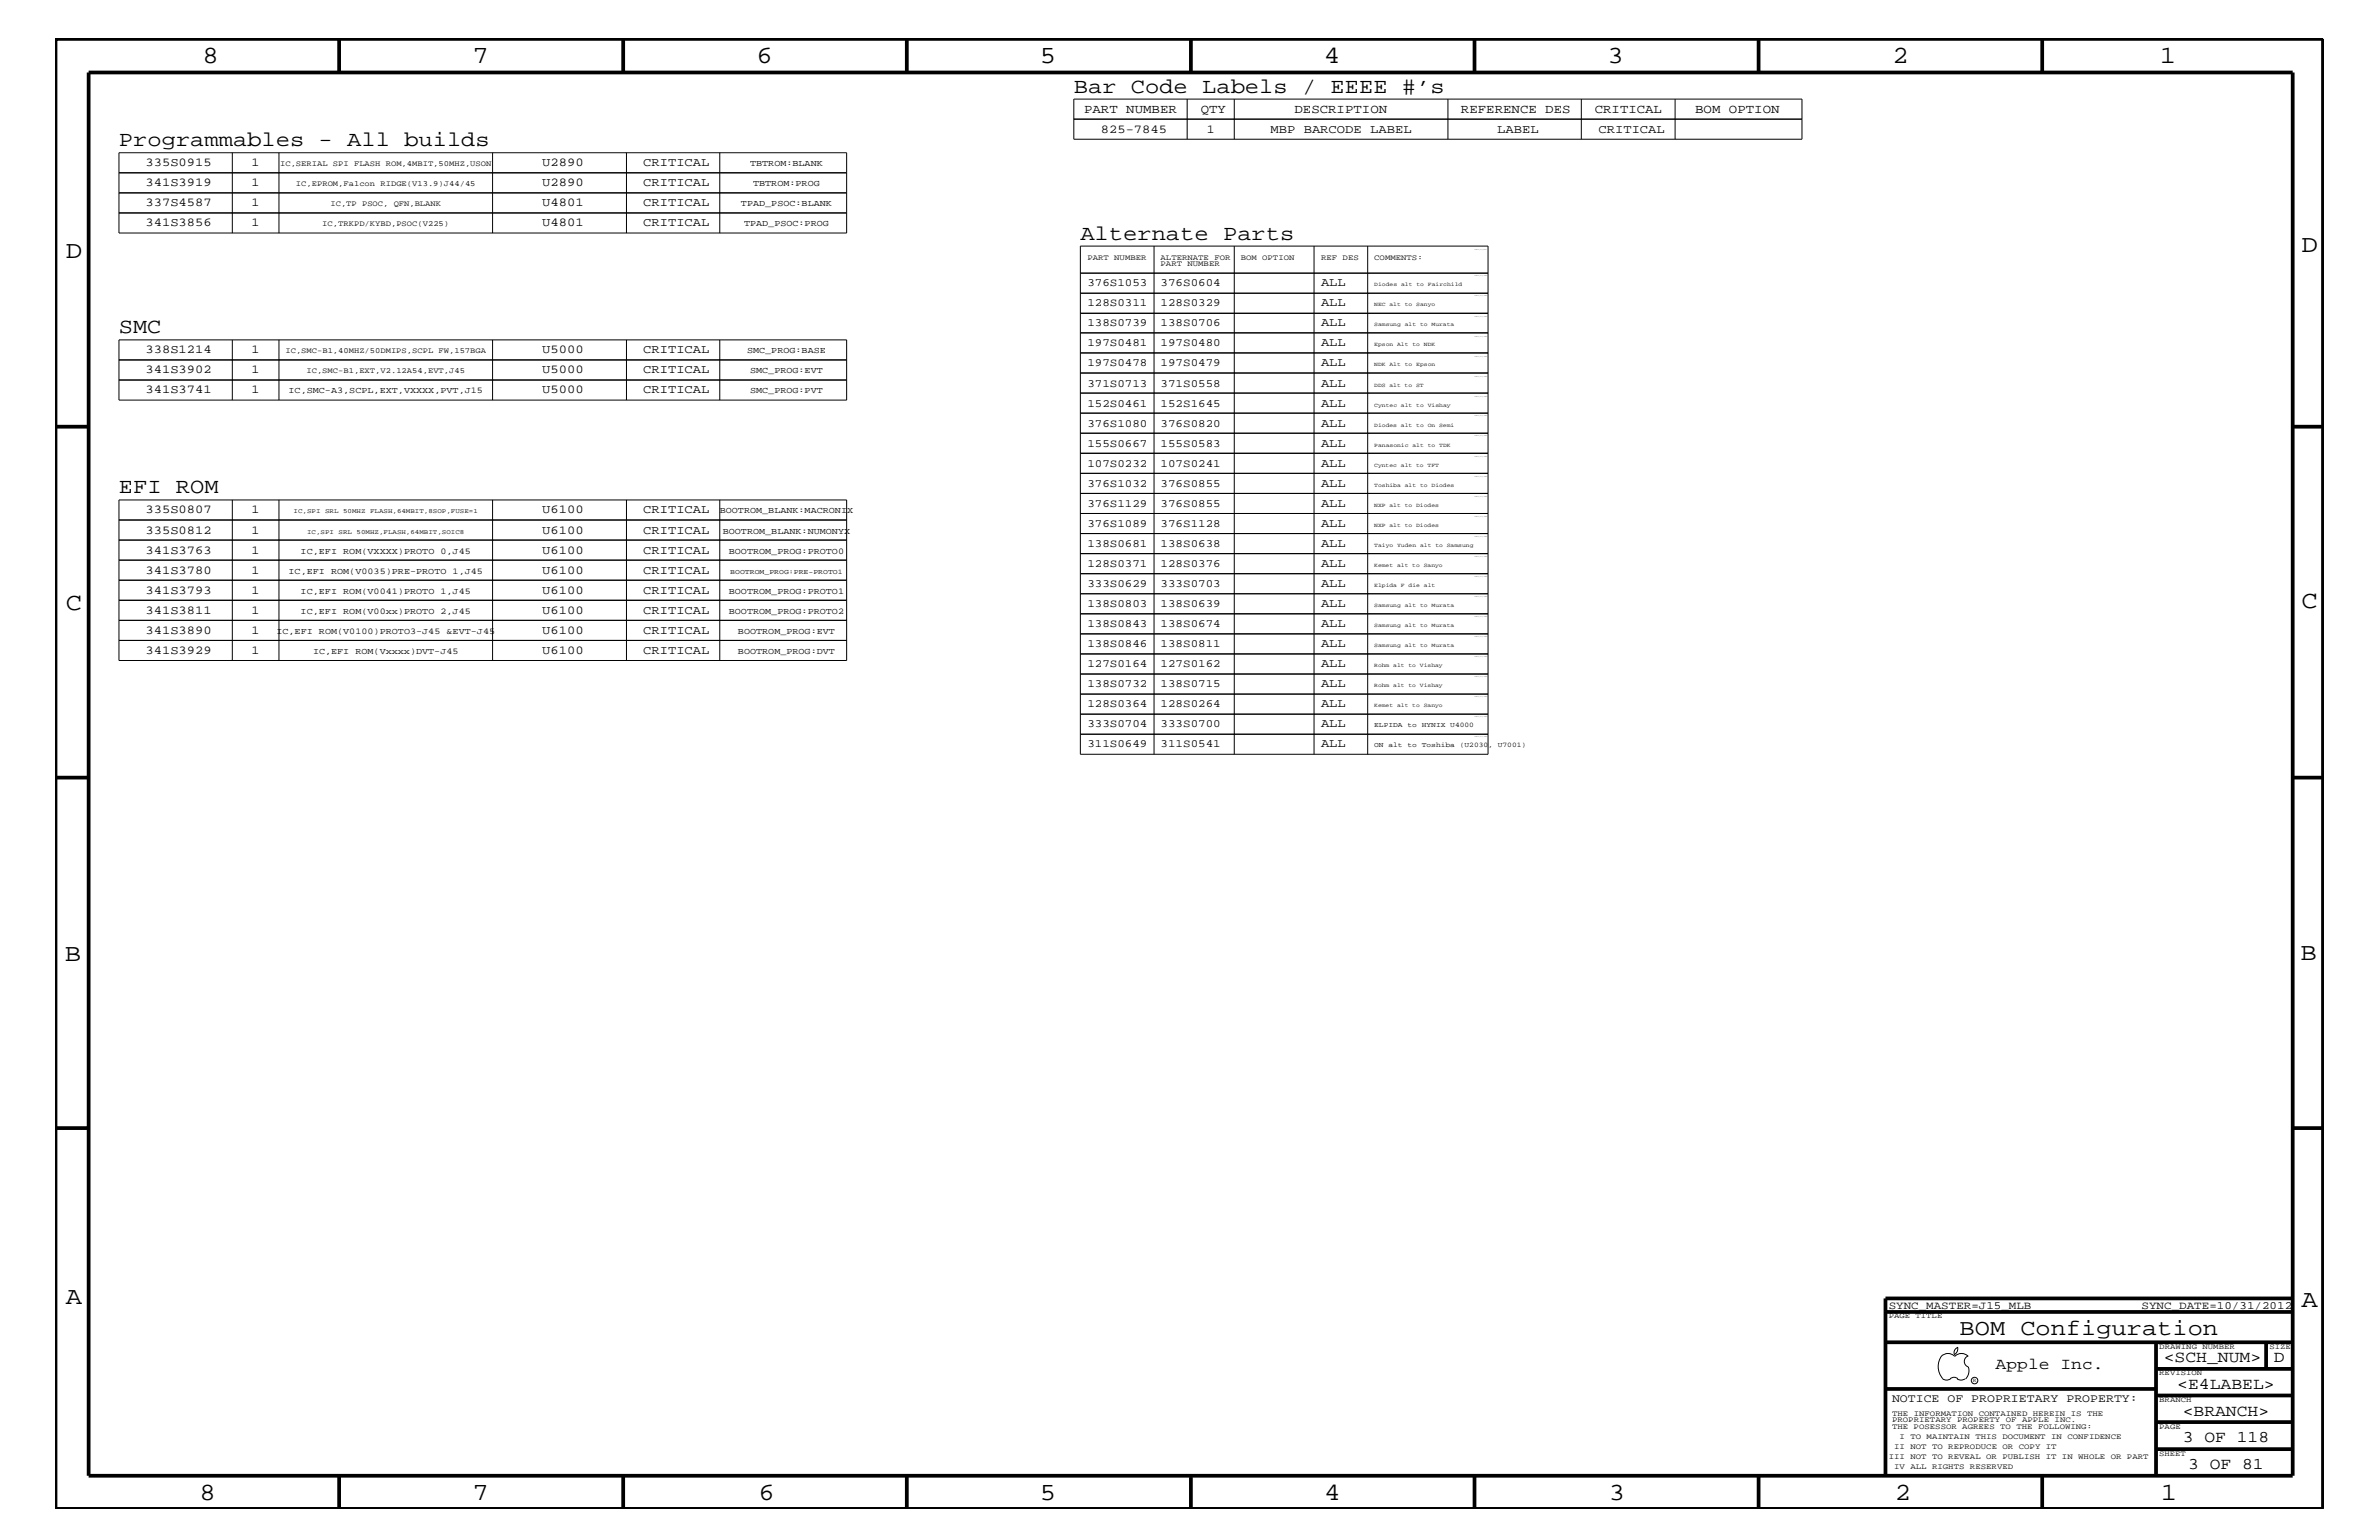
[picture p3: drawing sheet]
<svg xmlns="http://www.w3.org/2000/svg" width="432mm" height="279mm" viewBox="0 0 432 279" stroke-linecap="round" stroke-linejoin="round" font-family="sans-serif">
<defs><g id="words">
<g font-size="4.5">
<text x="36.7" y="11.5">8</text>
<text x="85.8" y="11.5">7</text>
<text x="137.3" y="11.5">6</text>
<text x="188.7" y="11.5">5</text>
<text x="240.3" y="11.5">4</text>
<text x="291.8" y="11.5">3</text>
<text x="343.5" y="11.5">2</text>
<text x="392" y="11.5">1</text>
<text x="11.9" y="46.8">D</text>
<text x="417.7" y="45.7">D</text>
<text x="11.9" y="110.6">C</text>
<text x="417.7" y="110.3">C</text>
<text x="11.8" y="174.3">B</text>
<text x="417.6" y="174.2">B</text>
<text x="11.9" y="236.7">A</text>
<text x="417.7" y="237.1">A</text>
<text x="36.2" y="272.1">8</text>
<text x="85.8" y="272.1">7</text>
<text x="137.7" y="272.1">6</text>
<text x="188.7" y="272.1">5</text>
<text x="240.4" y="272.1">4</text>
<text x="292" y="272.1">3</text>
<text x="343.9" y="272.1">2</text>
<text x="392.2" y="272.1">1</text>
</g>
<text font-size="4.1" x="355.7" y="242.3">BOM Configuration</text>
<g font-size="3.9">
<text x="194.9" y="16.8">Bar Code Labels / EEEE #’s</text>
<text x="21.6" y="26.5">Programmables - All builds</text>
<text x="196.1" y="43.5">Alternate Parts</text>
<text x="21.6" y="60.4">SMC</text>
<text x="21.6" y="89.5">EFI ROM</text>
</g>
<g font-size="3">
<text x="362.2" y="248.4">Apple Inc.</text>
<text x="392.7" y="247.1">&lt;SCH_NUM&gt;</text>
<text x="395.2" y="252">&lt;E4LABEL&gt;</text>
<text x="412.7" y="247.1">D</text>
<text x="396.2" y="256.8">&lt;BRANCH&gt;</text>
<text x="396.2" y="261.6">3 OF 118</text>
<text x="397.2" y="266.6">3 OF 81</text>
</g>
<g font-size="2.3">
<text x="196.8" y="20.4">PART NUMBER</text>
<text x="217.9" y="20.4">QTY</text>
<text x="234.9" y="20.4">DESCRIPTION</text>
<text x="265.2" y="20.4">REFERENCE DES</text>
<text x="289.5" y="20.4">CRITICAL</text>
<text x="307.7" y="20.4">BOM OPTION</text>
</g>
<g font-size="2.2">
<text x="199.8" y="24.1">825-7845</text>
<text x="219.1" y="24.1">1</text>
<text x="230.6" y="24.1">MBP BARCODE LABEL</text>
<text x="271.7" y="24.1">LABEL</text>
<text x="290.2" y="24.1">CRITICAL</text>
<text x="26.4" y="33.7">341S3919</text>
<text x="26.4" y="30.2">335S0915</text>
<text x="45.7" y="33.7">1</text>
<text x="45.7" y="30.2">1</text>
<text x="98.4" y="33.7">U2890</text>
<text x="98.4" y="30.2">U2890</text>
<text x="116.8" y="33.7">CRITICAL</text>
<text x="116.8" y="30.2">CRITICAL</text>
<text x="26.4" y="41">341S3856</text>
<text x="26.4" y="37.4">337S4587</text>
<text x="45.7" y="41">1</text>
<text x="45.7" y="37.4">1</text>
<text x="98.4" y="41">U4801</text>
<text x="98.4" y="37.4">U4801</text>
<text x="116.8" y="41">CRITICAL</text>
<text x="116.8" y="37.4">CRITICAL</text>
<text x="239.8" y="51.9">ALL</text>
<text x="239.8" y="55.6">ALL</text>
<text x="239.8" y="59.2">ALL</text>
<text x="26.4" y="64">338S1214</text>
<text x="45.7" y="64">1</text>
<text x="98.4" y="64">U5000</text>
<text x="116.8" y="64">CRITICAL</text>
<text x="239.8" y="62.9">ALL</text>
<text x="26.4" y="67.7">341S3902</text>
<text x="26.4" y="71.3">341S3741</text>
<text x="45.7" y="67.7">1</text>
<text x="45.7" y="71.3">1</text>
<text x="98.4" y="71.3">U5000</text>
<text x="98.4" y="67.7">U5000</text>
<text x="116.8" y="67.7">CRITICAL</text>
<text x="116.8" y="71.3">CRITICAL</text>
<text x="239.8" y="70.1">ALL</text>
<text x="239.8" y="66.5">ALL</text>
<text x="239.8" y="73.8">ALL</text>
<text x="239.8" y="77.4">ALL</text>
<text x="239.8" y="81.1">ALL</text>
<text x="239.8" y="88.3">ALL</text>
<text x="239.8" y="84.7">ALL</text>
<text x="26.4" y="93.2">335S0807</text>
<text x="45.7" y="93.2">1</text>
<text x="98.4" y="93.2">U6100</text>
<text x="116.8" y="93.2">CRITICAL</text>
<text x="239.8" y="95.6">ALL</text>
<text x="239.8" y="92">ALL</text>
<text x="26.4" y="96.8">335S0812</text>
<text x="26.4" y="100.4">341S3763</text>
<text x="45.7" y="96.8">1</text>
<text x="45.7" y="100.4">1</text>
<text x="98.4" y="96.8">U6100</text>
<text x="98.4" y="100.4">U6100</text>
<text x="116.8" y="96.8">CRITICAL</text>
<text x="116.8" y="100.4">CRITICAL</text>
<text x="239.8" y="99.3">ALL</text>
<text x="26.4" y="104.1">341S3780</text>
<text x="26.4" y="107.7">341S3793</text>
<text x="45.7" y="104.1">1</text>
<text x="45.7" y="107.7">1</text>
<text x="98.4" y="104.1">U6100</text>
<text x="98.4" y="107.7">U6100</text>
<text x="116.8" y="104.1">CRITICAL</text>
<text x="116.8" y="107.7">CRITICAL</text>
<text x="239.8" y="102.9">ALL</text>
<text x="239.8" y="106.5">ALL</text>
<text x="26.4" y="111.4">341S3811</text>
<text x="45.7" y="111.4">1</text>
<text x="98.4" y="111.4">U6100</text>
<text x="116.8" y="111.4">CRITICAL</text>
<text x="239.8" y="113.7">ALL</text>
<text x="239.8" y="110.2">ALL</text>
<text x="26.4" y="115">341S3890</text>
<text x="26.4" y="118.6">341S3929</text>
<text x="45.7" y="115">1</text>
<text x="45.7" y="118.6">1</text>
<text x="98.4" y="115">U6100</text>
<text x="98.4" y="118.6">U6100</text>
<text x="116.8" y="115">CRITICAL</text>
<text x="116.8" y="118.6">CRITICAL</text>
<text x="239.8" y="117.4">ALL</text>
<text x="239.8" y="124.7">ALL</text>
<text x="239.8" y="121">ALL</text>
<text x="239.8" y="128.3">ALL</text>
<text x="239.8" y="131.9">ALL</text>
<text x="239.8" y="135.6">ALL</text>
</g>
<text font-size="2.1" x="343.4" y="254.4">NOTICE OF PROPRIETARY PROPERTY:</text>
<g font-size="2">
<text x="197.4" y="51.9">376S1053</text>
<text x="210.7" y="51.9">376S0604</text>
<text x="197.4" y="55.6">128S0311</text>
<text x="197.4" y="59.2">138S0739</text>
<text x="210.7" y="55.6">128S0329</text>
<text x="210.7" y="59.2">138S0706</text>
<text x="197.4" y="62.9">197S0481</text>
<text x="210.7" y="62.9">197S0480</text>
<text x="197.4" y="70.1">371S0713</text>
<text x="197.4" y="66.5">197S0478</text>
<text x="210.7" y="70.1">371S0558</text>
<text x="210.7" y="66.5">197S0479</text>
<text x="197.4" y="73.8">152S0461</text>
<text x="197.4" y="77.4">376S1080</text>
<text x="210.7" y="73.8">152S1645</text>
<text x="210.7" y="77.4">376S0820</text>
<text x="197.4" y="81.1">155S0667</text>
<text x="210.7" y="81.1">155S0583</text>
<text x="197.4" y="84.7">107S0232</text>
<text x="197.4" y="88.3">376S1032</text>
<text x="210.7" y="88.3">376S0855</text>
<text x="210.7" y="84.7">107S0241</text>
<text x="197.4" y="95.6">376S1089</text>
<text x="197.4" y="92">376S1129</text>
<text x="210.7" y="95.6">376S1128</text>
<text x="210.7" y="92">376S0855</text>
<text x="197.4" y="99.3">138S0681</text>
<text x="210.7" y="99.3">138S0638</text>
<text x="197.4" y="102.9">128S0371</text>
<text x="197.4" y="106.5">333S0629</text>
<text x="210.7" y="106.5">333S0703</text>
<text x="210.7" y="102.9">128S0376</text>
<text x="197.4" y="113.7">138S0843</text>
<text x="197.4" y="110.2">138S0803</text>
<text x="210.7" y="113.7">138S0674</text>
<text x="210.7" y="110.2">138S0639</text>
<text x="197.4" y="117.4">138S0846</text>
<text x="210.7" y="117.4">138S0811</text>
<text x="197.4" y="124.7">138S0732</text>
<text x="197.4" y="121">127S0164</text>
<text x="210.7" y="121">127S0162</text>
<text x="210.7" y="124.7">138S0715</text>
<text x="197.4" y="128.3">128S0364</text>
<text x="197.4" y="131.9">333S0704</text>
<text x="210.7" y="128.3">128S0264</text>
<text x="210.7" y="131.9">333S0700</text>
<text x="197.4" y="135.6">311S0649</text>
<text x="210.7" y="135.6">311S0541</text>
<text x="342.8" y="237.4">SYNC_MASTER=J15_MLB</text>
<text x="388.7" y="237.4">SYNC_DATE=10/31/2012</text>
</g>
<g font-size="1.6">
<text x="136.1" y="30.2">TBTROM:BLANK</text>
<text x="136.7" y="33.7">TBTROM:PROG</text>
<text x="134.5" y="37.4">TPAD_PSOC:BLANK</text>
<text x="135" y="41">TPAD_PSOC:PROG</text>
<text x="135.6" y="64">SMC_PROG:BASE</text>
<text x="52.4" y="71.3">IC,SMC-A3,SCPL,EXT,VXXXX,PVT,J15</text>
<text x="136.1" y="67.7">SMC_PROG:EVT</text>
<text x="136.1" y="71.3">SMC_PROG:PVT</text>
<text x="130.6" y="93.2">BOOTROM_BLANK:MACRONIX</text>
<text x="54.6" y="100.4">IC,EFI ROM(VXXXX)PROTO 0,J45</text>
<text x="131.2" y="96.8">BOOTROM_BLANK:NUMONYX</text>
<text x="132.3" y="100.4">BOOTROM_PROG:PROTO0</text>
<text x="52.4" y="104.1">IC,EFI ROM(V0035)PRE-PROTO 1,J45</text>
<text x="54.6" y="107.7">IC,EFI ROM(V0041)PROTO 1,J45</text>
<text x="132.3" y="107.7">BOOTROM_PROG:PROTO1</text>
<text x="54.6" y="111.4">IC,EFI ROM(V00xx)PROTO 2,J45</text>
<text x="132.3" y="111.4">BOOTROM_PROG:PROTO2</text>
<text x="50.2" y="115">IC,EFI ROM(V0100)PROTO3-J45 &amp;EVT-J45</text>
<text x="56.8" y="118.6">IC,EFI ROM(Vxxxx)DVT-J45</text>
<text x="133.9" y="115">BOOTROM_PROG:EVT</text>
<text x="133.9" y="118.6">BOOTROM_PROG:DVT</text>
</g>
<g font-size="1.4">
<text x="50.8" y="30.2">IC,SERIAL SPI FLASH ROM,4MBIT,50MHZ,USON</text>
<text x="53.7" y="33.7">IC,EPROM,Falcon RIDGE(V13.9)J44/45</text>
<text x="58.5" y="41">IC,TRKPD/KYBD,PSOC(V225)</text>
<text x="60" y="37.4">IC,TP PSOC, QFN,BLANK</text>
<text x="197.4" y="47.1">PART NUMBER</text>
<text x="210.7" y="47.1">ALTERNATE FOR</text>
<text x="225.2" y="47.1">BOM OPTION</text>
<text x="239.8" y="47.1">REF DES</text>
<text x="249.4" y="47.1">COMMENTS:</text>
<text x="210.7" y="48.3">PART NUMBER</text>
<text x="51.8" y="64">IC,SMC-B1,40MHZ/50DMIPS,SCPL FW,157BGA</text>
<text x="55.6" y="67.7">IC,SMC-B1,EXT,V2.12A54,EVT,J45</text>
<text x="342.8" y="239.2">PAGE TITLE</text>
<text x="391.9" y="244.7">DRAWING NUMBER</text>
<text x="411.9" y="244.7">SIZE</text>
<text x="391.9" y="249.5">REVISION</text>
<text x="343.4" y="256.8">THE INFORMATION CONTAINED HEREIN IS THE</text>
<text x="391.9" y="254.4">BRANCH</text>
<text x="343.4" y="258">PROPRIETARY PROPERTY OF APPLE INC.</text>
<text x="343.4" y="259.3">THE POSESSOR AGREES TO THE FOLLOWING:</text>
<text x="343.8" y="262.9">II NOT TO REPRODUCE OR COPY IT</text>
<text x="344.8" y="261.1">I TO MAINTAIN THIS DOCUMENT IN CONFIDENCE</text>
<text x="391.9" y="259.3">PAGE</text>
<text x="342.8" y="264.7">III NOT TO REVEAL OR PUBLISH IT IN WHOLE OR PART</text>
<text x="343.8" y="266.6">IV ALL RIGHTS RESERVED</text>
<text x="391.9" y="264.1">SHEET</text>
</g>
<g font-size="1.3">
<text x="132.5" y="104.1">BOOTROM_PROG:PRE-PROTO1</text>
<text x="249.4" y="131.9">ELPIDA to HYNIX U4000</text>
<text x="249.4" y="135.6">ON alt to Toshiba (U2030, U7001)</text>
</g>
<g font-size="1.2">
<text x="53.3" y="93.2">IC,SPI SRL 50MHZ FLASH,64MBIT,8SOP,FUSE=1</text>
<text x="55.8" y="96.8">IC,SPI SRL 50MHZ,FLASH,64MBIT,SOIC8</text>
</g>
<g font-size="1">
<text x="249.4" y="51.9">Diodes alt to Fairchild</text>
<text x="249.4" y="55.6">NEC alt to Sanyo</text>
<text x="249.4" y="59.2">Samsung alt to Murata</text>
<text x="249.4" y="62.9">Epson Alt to NDK</text>
<text x="249.4" y="70.1">DDS alt to ST</text>
<text x="249.4" y="66.5">NDK Alt to Epson</text>
<text x="249.4" y="73.8">Cyntec alt to Vishay</text>
<text x="249.4" y="77.4">Diodes alt to On Semi</text>
<text x="249.4" y="81.1">Panasonic alt to TDK</text>
<text x="249.4" y="88.3">Toshiba alt to Diodes</text>
<text x="249.4" y="84.7">Cyntec alt to TFT</text>
<text x="249.4" y="95.6">NXP alt to Diodes</text>
<text x="249.4" y="92">NXP alt to Diodes</text>
<text x="249.4" y="99.3">Taiyo Yuden alt to Samsung</text>
<text x="249.4" y="102.9">Kemet alt to Sanyo</text>
<text x="249.4" y="106.5">Elpida F die alt</text>
<text x="249.4" y="113.7">Samsung alt to Murata</text>
<text x="249.4" y="110.2">Samsung alt to Murata</text>
<text x="249.4" y="117.4">Samsung alt to Murata</text>
<text x="249.4" y="124.7">Rohm alt to Vishay</text>
<text x="249.4" y="121">Rohm alt to Vishay</text>
<text x="249.4" y="128.3">Kemet alt to Sanyo</text>
<text x="358.1" y="250.7">R</text>
</g>
</g></defs>
<g fill="none" stroke="#000" stroke-width=".68" stroke-linecap="butt">
<path d="M10.1 7.1h411.5v266.7h-411.5zM16.1 13.2h400v254.5h-400zM61.6 7.1v6.1M113.1 7.1v6.1M164.6 7.1v6.1M216.2 7.1v6.1M267.6 7.1v6.1M319.2 7.1v6.1M370.7 7.1v6.1M10.1 77.4h6M416.1 77.4h5.5M10.1 141.1h6"/>
<path d="M416.1 141.1h5.5M10.1 204.7h6M416.1 204.7h5.5M342.2 238h73.9M416.1 235.6h-73.9v32.1M342.2 243.5h73.9M342.2 252h49.1M391.3 248.4h24.8M391.3 243.5v24.2M391.3 258h24.8M391.3 253.2h24.8M411.3 243.5v4.9"/>
<path d="M61.6 267.7v6.1M113.1 267.7v6.1M164.6 267.7v6.1M216.2 268v5.8M267.6 267.7v6.1M319.2 267.7v6.1M370.7 267.7v6.1M391.3 262.9h24.8"/>
</g>
<g fill="none" stroke="#000" stroke-width=".18">
<path d="M194.9 18h132.2v7.3h-132.2zM215.5 18v7.3M224 18v7.3M262.8 18v7.3M287 18v7.3M304 18v7.3M21.6 27.7h132.1v14.6h-132.1zM21.6 31.4h132.1M21.6 35h132.1M21.6 38.6h132.1M42.2 27.7v14.6M50.6 27.7v14.6"/>
<path d="M89.4 27.7v14.6M113.7 27.7v14.6M130.6 27.7v14.6M194.9 21.6h132.2M196.1 44.6h74v92.2h-74zM196.1 56.8h74M196.1 53.2h74M196.1 49.6h74M209.5 44.6v92.2M224 44.6v92.2M238.5 44.6v92.2M248.2 44.6v92.2"/>
<path d="M21.6 61.7h132.1v10.9h-132.1zM21.6 65.3h132.1M21.6 68.9h132.1M42.2 61.7v10.9M50.6 61.7v10.9M89.4 61.7v10.9M113.7 61.7v10.9M130.6 61.7v10.9M196.1 64h74M196.1 60.4h74M196.1 67.7h74M196.1 78.6h74"/>
<path d="M196.1 75h74M196.1 71.3h74M21.6 90.7h132.1v29.1h-132.1zM21.6 98h132.1M21.6 94.3h132.1M42.2 90.7v29.1M50.6 90.7v29.1M89.4 90.7v29.1M113.7 90.7v29.1M130.6 90.7v29.1M196.1 85.9h74M196.1 82.2h74"/>
<path d="M196.1 89.5h74M196.1 93.2h74M196.1 96.8h74M21.6 105.3h132.1M21.6 108.9h132.1M21.6 116.2h132.1M21.6 112.6h132.1M21.6 101.6h132.1M196.1 107.7h74M196.1 104.1h74M196.1 100.4h74M196.1 111.4h74"/>
<path d="M196.1 118.6h74M196.1 115h74M196.1 122.3h74M196.1 133.2h74M196.1 129.6h74M196.1 125.9h74M352.3 246.1a1.72 1.72 0 0 1 2.5 0 1.69 1.69 0 0 1 2.4 0M352.4 246a3.2 3.2 0 0 0 .4 4.3l.8 .1 .4-.2M354 250.2l.7-.3 .7 .3M355.2 250.2l.7 .2 .7-.2M355.3 244.4v.3a1.18 1.18 0 0 1-.6 1.1M355.4 244.4a.99 .99 0 0 0-.6 1.4"/>
<path d="M357.2 246a1.04 1.04 0 0 0-.7 1 1.04 1.04 0 0 0 .7 1M357.3 248l.1 .7a2.11 2.11 0 0 1-.6 1.5"/>
<circle cx="358.4" cy="250.5" r=".59"/>
</g>
<use href="#words"/>
</svg>
